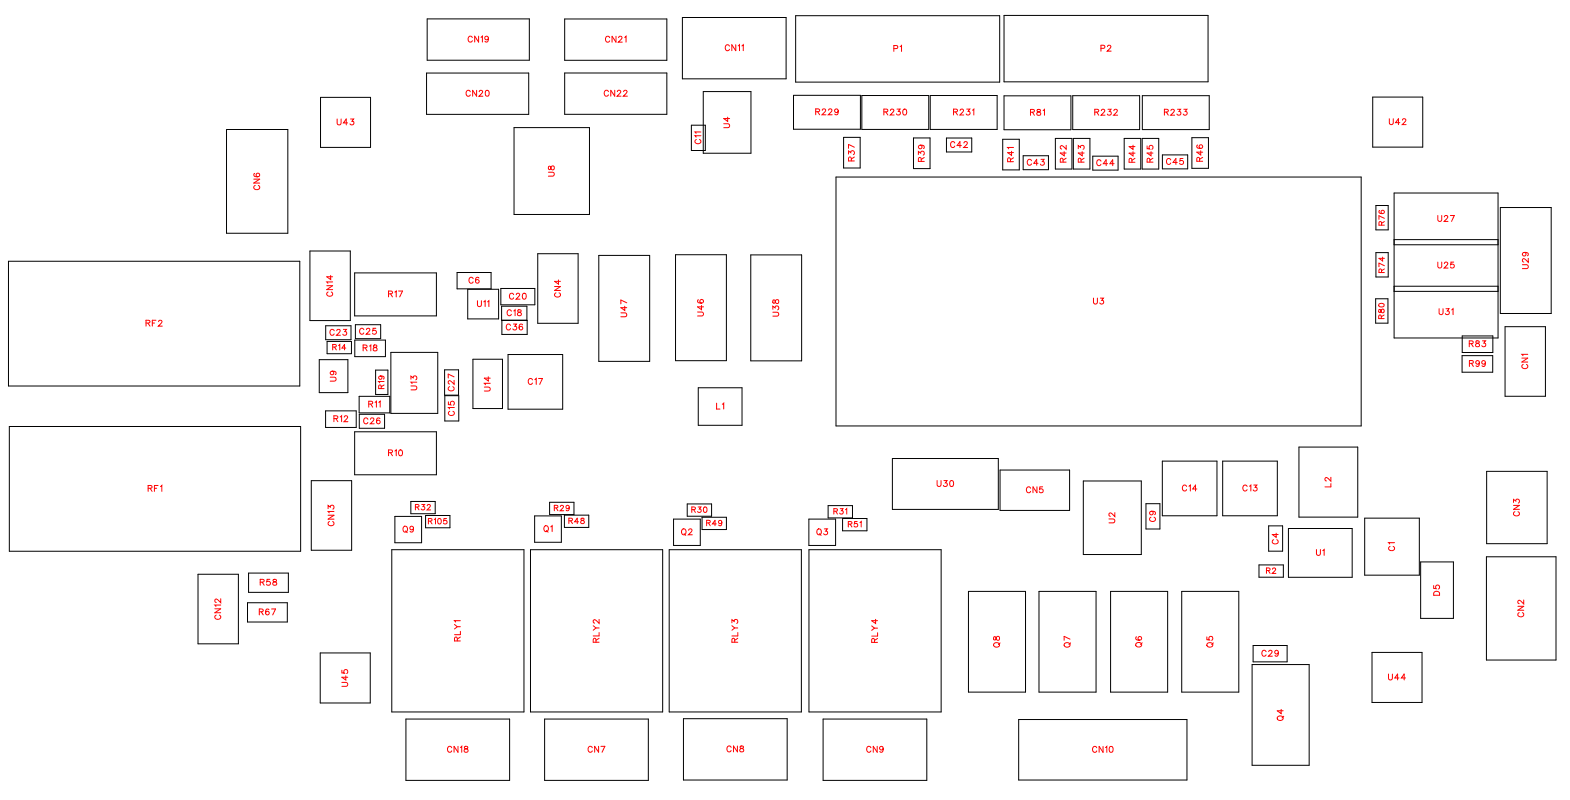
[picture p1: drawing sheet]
<svg xmlns="http://www.w3.org/2000/svg" width="188mm" height="96mm" viewBox="0 0 188 96" stroke-linecap="round" stroke-linejoin="round" font-family="sans-serif">
<defs><g id="words">
<g font-size="1.2" fill="#fff">
<text x="56.1" y="5.3">CN19</text>
<text x="72.6" y="5.4">CN21</text>
<text x="55.8" y="11.8">CN20</text>
<text x="72.4" y="11.8">CN22</text>
<text x="86.9" y="6.4">CN11</text>
<text x="107.1" y="6.5">P1</text>
<text x="132" y="6.4">P2</text>
<text x="40.4" y="15.3">U43</text>
<text x="84.4" y="17.3" transform="rotate(-90 84.4 17.3)">C11</text>
<text x="87.8" y="15.4" transform="rotate(-90 87.8 15.4)">U4</text>
<text x="97.8" y="14.1">R229</text>
<text x="106" y="14.1">R230</text>
<text x="114" y="18">C42</text>
<text x="114.3" y="14.1">R231</text>
<text x="123.5" y="14.1">R81</text>
<text x="131.3" y="14.1">R232</text>
<text x="139.6" y="14.1">R233</text>
<text x="166.6" y="15.2">U42</text>
<text x="31.4" y="22.8" transform="rotate(-90 31.4 22.8)">CN6</text>
<text x="66.8" y="21.2" transform="rotate(-90 66.8 21.2)">U8</text>
<text x="102.8" y="19.4" transform="rotate(-90 102.8 19.4)">R37</text>
<text x="111.2" y="19.4" transform="rotate(-90 111.2 19.4)">R39</text>
<text x="121.9" y="19.5" transform="rotate(-90 121.9 19.5)">R41</text>
<text x="123.2" y="20.1">C43</text>
<text x="128.2" y="19.5" transform="rotate(-90 128.2 19.5)">R42</text>
<text x="130.3" y="19.5" transform="rotate(-90 130.3 19.5)">R43</text>
<text x="131.5" y="20.2">C44</text>
<text x="136.4" y="19.5" transform="rotate(-90 136.4 19.5)">R44</text>
<text x="138.6" y="19.5" transform="rotate(-90 138.6 19.5)">R45</text>
<text x="139.9" y="20">C45</text>
<text x="144.6" y="19.4" transform="rotate(-90 144.6 19.4)">R46</text>
<text x="172.4" y="26.8">U27</text>
<text x="40.2" y="35.6" transform="rotate(-90 40.2 35.6)">CN14</text>
<text x="46.5" y="35.9">R17</text>
<text x="56.2" y="34.3">C6</text>
<text x="67.5" y="35.7" transform="rotate(-90 67.5 35.7)">CN4</text>
<text x="172.4" y="32.4">U25</text>
<text x="183.6" y="32.3" transform="rotate(-90 183.6 32.3)">U29</text>
<text x="17.5" y="39.4">RF2</text>
<text x="39.5" y="40.5">C23</text>
<text x="43.1" y="40.4">C25</text>
<text x="57.2" y="37.1">U11</text>
<text x="60.7" y="39.9">C36</text>
<text x="60.8" y="38.1">C18</text>
<text x="61" y="36.2">C20</text>
<text x="75.5" y="38" transform="rotate(-90 75.5 38)">U47</text>
<text x="84.7" y="37.9" transform="rotate(-90 84.7 37.9)">U46</text>
<text x="93.7" y="38" transform="rotate(-90 93.7 38)">U38</text>
<text x="131.1" y="36.7">U3</text>
<text x="172.6" y="38">U31</text>
<text x="176.2" y="41.9">R83</text>
<text x="40.6" y="45.8" transform="rotate(-90 40.6 45.8)">U9</text>
<text x="43.5" y="42.4">R18</text>
<text x="50.3" y="46.8" transform="rotate(-90 50.3 46.8)">U13</text>
<text x="59.1" y="46.9" transform="rotate(-90 59.1 46.9)">U14</text>
<text x="63.3" y="46.4">C17</text>
<text x="176.2" y="44.2">R99</text>
<text x="183.5" y="44.3" transform="rotate(-90 183.5 44.3)">CN1</text>
<text x="40" y="50.9">R12</text>
<text x="43.6" y="51.1">C26</text>
<text x="44.2" y="49.1">R11</text>
<text x="54.8" y="49.9" transform="rotate(-90 54.8 49.9)">C15 C27</text>
<text x="85.9" y="49.3">L1</text>
<text x="17.7" y="59.2">RF1</text>
<text x="46.5" y="54.9">R10</text>
<text x="112.3" y="58.6">U30</text>
<text x="123.1" y="59.4">CN5</text>
<text x="141.8" y="59.2">C14</text>
<text x="149" y="59.2">C13</text>
<text x="159.9" y="58.4" transform="rotate(-90 159.9 58.4)">L2</text>
<text x="40.4" y="63.1" transform="rotate(-90 40.4 63.1)">CN13</text>
<text x="48.3" y="64.1">Q9</text>
<text x="65.2" y="64">Q1</text>
<text x="81.7" y="64.4">Q2</text>
<text x="97.9" y="64.4">Q3</text>
<text x="134" y="62.8" transform="rotate(-90 134 62.8)">U2</text>
<text x="138.9" y="62.6" transform="rotate(-90 138.9 62.6)">C9</text>
<text x="153.6" y="65.3" transform="rotate(-90 153.6 65.3)">C4</text>
<text x="182.5" y="61.9" transform="rotate(-90 182.5 61.9)">CN3</text>
<text x="31.2" y="70.5">R58</text>
<text x="157.8" y="66.9">U1</text>
<text x="167.6" y="66.1" transform="rotate(-90 167.6 66.1)">C1</text>
<text x="173" y="71.4" transform="rotate(-90 173 71.4)">D5</text>
<text x="26.8" y="74.3" transform="rotate(-90 26.8 74.3)">CN12</text>
<text x="31" y="74">R67</text>
<text x="55.5" y="76.9" transform="rotate(-90 55.5 76.9)">RLY1</text>
<text x="72.2" y="77.1" transform="rotate(-90 72.2 77.1)">RLY2</text>
<text x="88.8" y="77.1" transform="rotate(-90 88.8 77.1)">RLY3</text>
<text x="105.6" y="77.1" transform="rotate(-90 105.6 77.1)">RLY4</text>
<text x="120.2" y="77.7" transform="rotate(-90 120.2 77.7)">Q8</text>
<text x="128.6" y="77.7" transform="rotate(-90 128.6 77.7)">Q7</text>
<text x="137.2" y="77.6" transform="rotate(-90 137.2 77.6)">Q6</text>
<text x="145.8" y="77.7" transform="rotate(-90 145.8 77.7)">Q5</text>
<text x="183.1" y="74" transform="rotate(-90 183.1 74)">CN2</text>
<text x="42" y="82.4" transform="rotate(-90 42 82.4)">U45</text>
<text x="151.3" y="79">C29</text>
<text x="166.5" y="81.8">U44</text>
<text x="154.2" y="86.4" transform="rotate(-90 154.2 86.4)">Q4</text>
<text x="53.6" y="90.5">CN18</text>
<text x="70.5" y="90.5">CN7</text>
<text x="87.1" y="90.4">CN8</text>
<text x="103.9" y="90.5">CN9</text>
<text x="131" y="90.5">CN10</text>
</g>
<g font-size="1.1" fill="#fff">
<text x="166.3" y="27.1" transform="rotate(-90 166.3 27.1)">R76</text>
<text x="166.3" y="32.7" transform="rotate(-90 166.3 32.7)">R74</text>
<text x="166.3" y="38.3" transform="rotate(-90 166.3 38.3)">R80</text>
<text x="39.8" y="42.2">R14</text>
<text x="46.3" y="46.6" transform="rotate(-90 46.3 46.6)">R19</text>
<text x="49.8" y="61.4">R32</text>
<text x="51.3" y="63.1">R105</text>
<text x="66.4" y="61.5">R29</text>
<text x="68.2" y="63.1">R48</text>
<text x="82.9" y="61.7">R30</text>
<text x="84.7" y="63.3">R49</text>
<text x="100" y="61.9">R31</text>
<text x="101.7" y="63.5">R51</text>
<text x="151.8" y="69">R2</text>
</g>
</g></defs>
<g fill="none" stroke="#000" stroke-width=".12">
<path d="M27.2 15.5h7.3v12.5h-7.3zM38.4 11.7h6v6h-6zM51.2 8.8h12.2v4.9h-12.2zM51.2 2.3h12.3v4.9h-12.3zM61.7 15.3h9v10.4h-9zM67.7 2.3h12.3v4.9h-12.3zM67.7 8.8h12.3v4.9h-12.3zM81.8 2.1h12.5v7.4h-12.5zM82.9 15h1.7v3h-1.7zM84.4 11h5.7v7.4h-5.7zM95.2 11.4h8v4.1h-8zM95.4 1.9h24.5v7.9h-24.5z"/>
<path d="M101.2 16.5h2v3.6h-2zM103.4 11.5h8v4h-8zM109.6 16.5h2v3.7h-2zM111.6 11.5h8v4h-8zM113.5 16.5h3.1v1.7h-3.1zM120.3 16.7h2v3.7h-2zM120.4 11.5h8.1v4.1h-8.1zM120.4 1.8h24.5v8h-24.5zM122.7 18.7h3.1v1.6h-3.1zM126.6 16.6h2v3.7h-2zM128.7 11.5h8v4h-8zM128.7 16.6h2v3.7h-2z"/>
<path d="M131.1 18.7h3v1.7h-3zM134.8 16.6h2v3.7h-2zM137 16.6h2v3.7h-2zM137 11.5h8v4h-8zM139.4 18.6h3.1v1.6h-3.1zM143 16.5h1.9v3.7h-1.9zM164.7 11.6h5.9v6h-5.9zM1 31.3h35v15h-35zM37.2 30.1h4.8v8.3h-4.8zM39.1 39.1h3v1.6h-3zM42.5 32.7h9.8v5.2h-9.8zM42.6 38.9h3.1v1.7h-3.1z"/>
<path d="M54.8 32.7h4.1v1.9h-4.1zM56.1 34.7h3.7v3.5h-3.7zM60.1 34.6h4.1v1.9h-4.1zM60.2 36.7h3v1.7h-3zM60.2 38.4h3v1.7h-3zM64.5 30.4h4.8v8.4h-4.8zM71.8 30.6h6.1v12.7h-6.1zM81 30.5h6.1v12.7h-6.1zM90.1 30.6h6.1v12.7h-6.1zM100.3 21.2h63v29.9h-63zM165 35.8h1.5v2.9h-1.5zM165 24.6h1.5v3h-1.5z"/>
<path d="M165 30.3h1.5v2.9h-1.5zM167.2 23.1h12.5v17.4h-12.5zM167.2 34.9h12.5M167.2 28.7h12.5M167.2 29.3h12.5M167.2 34.3h12.5M180 24.9h6.1v12.7h-6.1zM180.5 39.2h4.9v8.3h-4.9zM1.1 51.1h35v15h-35zM37.3 57.6h4.9v8.4h-4.9zM38.3 43.1h3.4v4h-3.4zM39.1 49.3h3.6v2h-3.6z"/>
<path d="M39.2 40.9h3v1.5h-3zM42.5 51.8h9.8v5.1h-9.8zM42.6 40.8h3.6v2h-3.6zM43.1 47.5h3.7v2h-3.7zM43.1 49.7h3v1.6h-3zM45.1 44.4h1.4v2.9h-1.4zM46.9 42.3h5.6v7.3h-5.6zM53.3 44.3h1.7v3.1h-1.7zM53.4 47.4h1.6v3.1h-1.6zM56.7 43.1h3.6v5.9h-3.6zM60.9 42.5h6.6v6.6h-6.6zM83.8 46.5h5.2v4.5h-5.2z"/>
<path d="M107 55h12.7v6.1h-12.7zM119.9 56.4h8.4v4.8h-8.4zM129.9 57.7h7v8.8h-7zM139.4 55.3h6.6v6.5h-6.6zM146.7 55.3h6.5v6.5h-6.5zM155.8 53.6h7.1v8.4h-7.1zM175.4 42.6h3.6v2h-3.6zM175.4 40.3h3.7v2h-3.7zM178.3 56.5h7.3v8.7h-7.3zM23.8 68.9h4.8v8.3h-4.8zM29.7 72.3h4.8v2.3h-4.8zM29.8 68.7h4.8v2.3h-4.8z"/>
<path d="M38.4 78.3h6v6h-6zM47 65.9h15.8v19.5h-15.8zM47.4 61.9h3.2v3.2h-3.2zM49.3 60.1h2.9v1.5h-2.9zM51 61.8h3v1.5h-3zM63.6 65.9h15.9v19.5h-15.9zM64.1 61.9h3.2v3.1h-3.2zM65.9 60.2h2.9v1.5h-2.9zM67.7 61.8h2.9v1.4h-2.9zM80.3 65.9h15.8v19.5h-15.8zM80.8 62.2h3.2v3.2h-3.2zM82.4 60.4h3v1.5h-3z"/>
<path d="M84.2 62h2.9v1.5h-2.9zM97 62.2h3.2v3.2h-3.2zM97 65.9h15.9v19.5h-15.9zM99.3 60.6h3v1.5h-3zM101.1 62.2h2.9v1.4h-2.9zM116.2 70.9h6.8v12.1h-6.8zM124.6 70.9h6.9v12.1h-6.9zM133.2 70.9h6.9v12.1h-6.9zM137.5 60.4h1.6v3h-1.6zM141.7 70.9h6.9v12.1h-6.9zM150.2 79.7h6.8v12.1h-6.8zM150.3 77.4h4.1v2h-4.1z"/>
<path d="M151 67.7h2.9v1.5h-2.9zM152.2 63.1h1.6v3h-1.6zM154.5 63.4h7.7v5.8h-7.7zM163.7 62.1h6.5v6.9h-6.5zM164.6 78.2h6v6h-6zM170.4 67.4h3.9v6.7h-3.9zM178.3 66.8h8.3v12.3h-8.3zM48.7 86.2h12.4v7.4h-12.4zM65.3 86.2h12.5v7.4h-12.5zM82 86.2h12.4v7.3h-12.4zM98.7 86.2h12.5v7.4h-12.5zM122.2 86.3h20.2v7.2h-20.2z"/>
</g>
<g fill="none" stroke="#f00" stroke-width=".12">
<path d="M40.4 14.3v.5l.2 .2 .3-.1v-.6M41.7 14.7h-.5l.3-.4v.7M42 14.3h.4l-.2 .2a.24 .24 0 0 1 .2 .4 .24 .24 0 0 1-.4-.1M56.4 11a.26 .26 0 0 0-.3-.2 .26 .26 0 0 0-.2 .3v.2a.26 .26 0 0 0 .2 .2 .26 .26 0 0 0 .3-.1M56.7 4.5a.26 .26 0 0 0-.3-.2 .26 .26 0 0 0-.3 .3v.2a.26 .26 0 0 0 .3 .2 .26 .26 0 0 0 .3-.1M57.2 10.8v.7l-.5-.7v.7M57.4 4.3v.7l-.5-.7v.7M57.5 11l.1-.2h.2l.1 .2-.1 .2-.4 .3h.5M57.7 4.5l.2-.2v.7M58.3 10.9l.1-.1a.37 .37 0 0 1 .3 .4 .37 .37 0 0 1-.3 .3 .45 .45 0 0 1-.1-.6zM58.6 4.6a.22 .22 0 0 1-.3 .2 .22 .22 0 0 1-.1-.4 .22 .22 0 0 1 .3 0l.1 .2a.34 .34 0 0 1-.3 .4l-.1-.1M65.8 20v.3h.1l.3-.4a.24 .24 0 0 1 .3 .2 .24 .24 0 0 1-.3 .3l-.1-.1-.1-.3z"/>
<path d="M73 11a.26 .26 0 0 0-.3-.2 .26 .26 0 0 0-.2 .3v.2a.26 .26 0 0 0 .2 .2 .26 .26 0 0 0 .3-.1M73.1 4.5a.26 .26 0 0 0-.3-.2 .26 .26 0 0 0-.2 .3v.2a.26 .26 0 0 0 .2 .3 .26 .26 0 0 0 .3-.2M73.7 10.8v.7l-.4-.7v.7M73.9 4.3v.8l-.5-.8v.8M74 11l.2-.2h.1l.2 .2-.1 .2-.4 .3h.5M74.2 4.5l.1-.2h.2l.1 .2-.1 .2-.3 .4h.4M74.8 11l.1-.2h.2l.1 .2-.1 .2-.3 .3h.4M74.9 4.5l.2-.2v.8M83.5 16.7a.26 .26 0 0 0-.1 .3 .26 .26 0 0 0 .2 .2h.2a.26 .26 0 0 0 .3-.2 .26 .26 0 0 0-.2-.3M84.1 16.3h-.7l.1 .1M84.1 15.8h-.7l.1 .2M86.8 14.8h.5l.2 .2-.1 .3h-.6"/>
<path d="M87.3 14v.6l-.5-.4h.7M87.5 5.5a.26 .26 0 0 0-.3-.1 .26 .26 0 0 0-.2 .2v.2a.26 .26 0 0 0 .2 .3 .26 .26 0 0 0 .3-.2M88.3 5.4v.7l-.5-.7v.7M88.5 5.5l.2-.1v.7M89 5.5l.1-.1v.7M97.8 13.4h.4l.1-.2-.2-.1h-.3v.7M98.1 13.4l.2 .4M98.6 13.2l.2-.1h.1l.1 .1-.1 .2-.3 .4h.5M99.4 13.2l.1-.1h.2l.1 .1-.1 .2-.4 .4h.5M100.5 13.3a.22 .22 0 0 1-.3 .2 .22 .22 0 0 1 0-.4 .22 .22 0 0 1 .3 .1v.1a.34 .34 0 0 1-.2 .5l-.2-.1M101.8 18.5v-.4l.2 .2a.24 .24 0 0 1 .4-.2 .24 .24 0 0 1-.1 .4M102.1 19.3v-.4l-.2-.1-.1 .2v.3h.7"/>
<path d="M102.5 18.8l-.4 .3M102.5 17.7l-.7-.4v.5M106 13.4h.4l.1-.2-.2-.1h-.3v.7M106.3 13.4l.2 .4M106.8 13.2l.1-.1h.2l.1 .1-.1 .3-.3 .3h.4M107.2 5.8h.4v-.3h-.4v.7M107.6 13.1h.4l-.2 .3a.24 .24 0 0 1 .1 .3 .24 .24 0 0 1-.4 0M108 5.6l.1-.1v.7M108.4 13.1h.1a.37 .37 0 0 1 .3 .3 .37 .37 0 0 1-.3 .4 .45 .45 0 0 1-.1-.7zM110.2 18.5v-.3l.2 .2a.24 .24 0 0 1 .4-.2 .24 .24 0 0 1-.1 .4M110.4 17.4a.22 .22 0 0 1 .2 .3 .22 .22 0 0 1-.4 .1 .22 .22 0 0 1 .1-.4h.1a.34 .34 0 0 1 .5 .3l-.1 .1M110.5 19.4v-.5h-.2l-.1 .1v.4h.7"/>
<path d="M110.9 18.9l-.4 .2M114.4 13.4h.4v-.2l-.1-.1h-.3v.7M114.5 17.1a.26 .26 0 0 0-.3-.1 .26 .26 0 0 0-.2 .3v.1a.26 .26 0 0 0 .2 .3 .26 .26 0 0 0 .3-.2M114.6 13.4l.2 .4M115.2 13.2l.1-.1h.1l.2 .1-.1 .3-.4 .3h.5M115.3 17.5h-.5l.3-.5v.7M115.6 17.1l.2-.1h.1l.1 .1-.1 .3-.3 .3h.5M116 13.1h.3l-.2 .3a.24 .24 0 0 1 .2 .3 .24 .24 0 0 1-.4 0M116.6 13.2l.2-.1v.7M121.2 19.4v-.4l-.2-.1-.1 .2v.3h.7M121.3 18.1v.5l-.4-.3h.7M121.6 17.7h-.7l.1 .1"/>
<path d="M121.6 18.9l-.4 .3M123.6 13.5l.4-.1 .1-.1-.2-.2h-.3v.7M123.7 19.3a.26 .26 0 0 0-.3-.2 .26 .26 0 0 0-.2 .3v.1a.26 .26 0 0 0 .2 .3 .26 .26 0 0 0 .3-.2M123.8 13.5l.3 .3M124.4 13.2v.2l.3 .1 .1 .1a.24 .24 0 0 1-.2 .2 .24 .24 0 0 1-.2-.2l.4-.3v-.1zM124.5 19.6h-.5l.3-.5v.7M124.9 19.1h.3l-.2 .3a.24 .24 0 0 1 .2 .4 .24 .24 0 0 1-.4-.1M125.1 13.3l.2-.2v.7M127.5 19.4v-.4h-.2l-.1 .1v.3h.7M127.6 18.2v.5l-.4-.4h.7M127.9 17.4v.5l-.4-.3-.2-.1-.1 .1v.1l.1 .2M127.9 19l-.4 .2"/>
<path d="M129.3 17.8v-.3l.3 .2a.24 .24 0 0 1 .4-.2 .24 .24 0 0 1-.1 .4M129.7 19.4l-.1-.4h-.1l-.2 .1v.3h.7M129.8 18.2v.5l-.5-.4h.7M130 19l-.3 .2M131.3 13.4h.4l.1-.2-.2-.1h-.3v.7M131.5 13.4l.3 .4M132.1 5.8h.4v-.3l-.4-.1v.7M132.1 19.3a.26 .26 0 0 0-.3-.1 .26 .26 0 0 0-.3 .2v.2a.26 .26 0 0 0 .3 .3 .26 .26 0 0 0 .3-.2M132.1 13.3l.1-.2h.2l.1 .1-.1 .3-.3 .3h.4M132.8 5.6l.2-.2h.1l.1 .2-.1 .2-.3 .3h.5M132.8 19.6h-.5l.4-.4v.7M132.9 13.1h.4l-.2 .3a.24 .24 0 0 1 .1 .4 .24 .24 0 0 1-.4-.1"/>
<path d="M133.6 13.3l.1-.2h.2l.1 .1-.1 .3-.3 .3h.4M133.6 19.6h-.5l.4-.4v.7M135.8 19.5l-.1-.4-.1-.1-.2 .2v.3h.7M135.9 18.2v.5l-.5-.3h.7M135.9 17.4v.5l-.5-.3h.7M136.1 19l-.3 .2M137.6 17.5v.3l.3 .1a.25 .25 0 0 1 0-.4 .25 .25 0 0 1 .4 0 .25 .25 0 0 1-.1 .4M137.9 19.4v-.4h-.2l-.1 .1v.3h.7M138.1 18.2v.5l-.5-.4h.7M138.3 19l-.4 .2M139.7 13.4h.4v-.2l-.1-.1h-.3v.7M139.9 13.4l.2 .4"/>
<path d="M140.4 19.2a.26 .26 0 0 0-.3-.2 .26 .26 0 0 0-.2 .3v.1a.26 .26 0 0 0 .2 .3 .26 .26 0 0 0 .3-.2M140.4 13.3l.2-.2h.1l.2 .1-.1 .3-.4 .3h.5M141.2 19.5h-.5l.3-.5v.7M141.2 13.1h.4l-.2 .3a.24 .24 0 0 1 .2 .4 .24 .24 0 0 1-.4-.1M141.9 19h-.3l-.1 .3a.25 .25 0 0 1 .4 0 .25 .25 0 0 1 0 .4 .25 .25 0 0 1-.4-.1M142 13.1h.4l-.2 .3a.24 .24 0 0 1 .1 .4 .24 .24 0 0 1-.4-.1M143.6 17.4a.35 .35 0 0 0 .2 .4 .35 .35 0 0 0 .5-.2 .22 .22 0 0 0-.2-.2 .22 .22 0 0 0-.3 .2 .22 .22 0 0 0 .2 .2M143.9 19.3v-.4h-.2l-.2 .1v.3h.8M144 18.1v.5l-.5-.4h.8M144.3 18.9l-.4 .2M166.6 14.2v.5l.2 .2 .3-.1v-.6M167.9 14.7h-.5l.3-.5v.7"/>
<path d="M168.2 14.4l.2-.2h.1l.1 .2-.1 .2-.3 .3h.5M17.5 38.7h.4l.1-.2-.2-.1h-.3v.7M17.7 38.7l.3 .4M18.3 38.7h.2M18.7 38.4h-.4v.7M19 38.6l.2-.2h.1l.1 .1-.1 .3-.3 .3h.5M30.4 21.5h.7l-.7 .5h.7M30.5 20.8a.35 .35 0 0 0 .2 .4 .35 .35 0 0 0 .4-.2 .22 .22 0 0 0-.2-.2 .22 .22 0 0 0-.2 .2 .22 .22 0 0 0 .2 .2M30.6 22.2a.26 .26 0 0 0-.2 .3 .26 .26 0 0 0 .3 .2h.2a.26 .26 0 0 0 .3-.2 .26 .26 0 0 0-.2-.3M39.2 34.3h.7l-.7 .4h.7M39.4 35a.26 .26 0 0 0-.2 .3 .26 .26 0 0 0 .3 .2h.1a.26 .26 0 0 0 .3-.2 .26 .26 0 0 0-.2-.3M39.7 33v.5l-.5-.3h.7"/>
<path d="M39.9 33.8h-.7l.1 .2M40.1 39.7a.26 .26 0 0 0-.3-.2 .26 .26 0 0 0-.2 .3v.1a.26 .26 0 0 0 .2 .3 .26 .26 0 0 0 .3-.2M40.4 39.7l.1-.2h.2l.1 .1-.1 .3-.3 .3h.4M41.2 39.5h.4l-.2 .3a.24 .24 0 0 1 .1 .3 .24 .24 0 0 1-.4 0M43.6 39.5a.26 .26 0 0 0-.3-.1 .26 .26 0 0 0-.2 .2v.2a.26 .26 0 0 0 .2 .3 .26 .26 0 0 0 .3-.2M44 39.5l.1-.1h.1l.2 .1-.1 .2-.4 .4h.5M45.1 39.4h-.4v.3a.25 .25 0 0 1 .4 0 .25 .25 0 0 1-.1 .3 .25 .25 0 0 1-.3-.1M46.6 35.2h.4l.1-.2-.2-.1h-.3v.7M46.8 35.2l.3 .4M47.4 35l.1-.1v.7M47.8 34.9h.5l-.4 .7M56.8 33.4a.26 .26 0 0 0-.3-.2 .26 .26 0 0 0-.3 .3v.2a.26 .26 0 0 0 .3 .3 .26 .26 0 0 0 .3-.2"/>
<path d="M57.3 36.1v.5l.2 .2 .2-.1v-.6M57.4 33.3a.35 .35 0 0 0-.4 .2 .35 .35 0 0 0 .2 .5 .22 .22 0 0 0 .3-.2 .22 .22 0 0 0-.2-.3 .22 .22 0 0 0-.3 .2M58 36.2l.2-.1v.7M58.5 36.2l.1-.1v.7M61.2 39a.26 .26 0 0 0-.3-.1 .26 .26 0 0 0-.2 .2v.2a.26 .26 0 0 0 .2 .3 .26 .26 0 0 0 .3-.2M61.3 37.3a.26 .26 0 0 0-.3-.2 .26 .26 0 0 0-.2 .3v.2a.26 .26 0 0 0 .2 .3 .26 .26 0 0 0 .3-.2M61.6 38.9h.4l-.3 .2a.24 .24 0 0 1 .2 .4 .24 .24 0 0 1-.4-.1M61.6 35.3a.26 .26 0 0 0-.3-.1 .26 .26 0 0 0-.2 .2v.2a.26 .26 0 0 0 .2 .3 .26 .26 0 0 0 .3-.2M61.6 37.3l.2-.2v.8M61.9 35.3l.2-.1h.1l.1 .1-.1 .2-.3 .4h.5M62.1 37.2v.2l.3 .1 .1 .1a.24 .24 0 0 1-.2 .3 .24 .24 0 0 1-.2-.3l.4-.3v-.1zM62.7 39l-.1-.1a.35 .35 0 0 0-.4 .2 .35 .35 0 0 0 .3 .5 .22 .22 0 0 0 .2-.2 .22 .22 0 0 0-.2-.3 .22 .22 0 0 0-.2 .2"/>
<path d="M62.7 35.2h.2a.37 .37 0 0 1 .2 .3 .37 .37 0 0 1-.2 .4 .45 .45 0 0 1-.2-.7zM65.8 20.6h.5l.2 .3-.1 .2h-.6M66.5 34.4h.7l-.7 .4h.7M66.7 35.1a.26 .26 0 0 0-.2 .3 .26 .26 0 0 0 .3 .2h.2a.26 .26 0 0 0 .2-.2 .26 .26 0 0 0-.1-.3M67 33.6v.5l-.5-.4h.7M74.5 37.5h.5l.2 .2-.1 .2-.6 .1M74.9 36.7v.5l-.4-.3h.7M75.2 36.3l-.7-.3v.4M83.7 37.4h.5l.2 .2-.1 .3h-.6M83.8 35.9l-.1 .1a.35 .35 0 0 0 .3 .4 .35 .35 0 0 0 .4-.3 .22 .22 0 0 0-.2-.2 .22 .22 0 0 0-.3 .2 .22 .22 0 0 0 .2 .2M84.1 36.6v.5l-.4-.3h.7M92.7 37.4h.5l.2 .2-.1 .3h-.6"/>
<path d="M92.7 37.1v-.4l.3 .2a.24 .24 0 0 1 .3-.2 .25 .25 0 0 1 0 .5M92.7 36v.3l.2 .1 .3-.5a.24 .24 0 0 1 .2 .3 .24 .24 0 0 1-.2 .2l-.2-.1-.1-.3zM131.2 35.7v.6l.2 .2 .2-.1v-.7M132 35.7h.4l-.3 .3a.24 .24 0 0 1 .2 .4 .24 .24 0 0 1-.4-.1M165.4 37.1v.3l.1 .1 .3-.4a.22 .22 0 0 1 .2 .2 .22 .22 0 0 1-.2 .2l-.2-.4zM165.4 36.5a.32 .32 0 0 1 .4-.2 .32 .32 0 0 1 .2 .4 .32 .32 0 0 1-.4 .1 .32 .32 0 0 1-.2-.3zM165.5 25.2l-.1 .1a.32 .32 0 0 0 .3 .4 .32 .32 0 0 0 .3-.3 .2 .2 0 0 0-.1-.2 .2 .2 0 0 0-.3 .2 .2 .2 0 0 0 .2 .2M165.7 38.2l-.1-.4h-.2v.4h.6M165.7 27v-.4h-.2l-.1 .4h.6M165.7 32.7v-.4h-.2l-.1 .4h.7M165.8 30.8v.5l-.4-.3h.7M166 37.8l-.3 .2"/>
<path d="M166 26.2l-.6-.3v.4M166 26.6l-.3 .2M166.1 32.2l-.4 .3M166.1 31.9l-.7-.4v.5M172.5 31.4v.5l.2 .2 .2-.1v-.6M172.5 25.8v.5l.2 .2 .2-.1v-.6M172.6 37v.5l.2 .2 .2-.1 .1-.6M173.2 31.6l.2-.2h.1l.2 .2-.1 .2-.4 .3h.5M173.2 26l.2-.2h.1l.2 .2-.1 .2-.4 .3h.5M173.4 37h.4l-.2 .3a.24 .24 0 0 1 .2 .4 .24 .24 0 0 1-.4-.1M174 25.8h.4l-.3 .7M174.1 37.2l.2-.2v.7"/>
<path d="M174.4 31.4h-.4v.3a.25 .25 0 0 1 .4 0 .25 .25 0 0 1-.1 .4 .25 .25 0 0 1-.3-.1M182.6 31.7h.5l.2 .2-.1 .3h-.6M182.8 30.3a.22 .22 0 0 1 .2 .3 .22 .22 0 0 1-.3 .1 .22 .22 0 0 1 0-.4h.1a.34 .34 0 0 1 .5 .2l-.1 .2M183.3 31v.5l-.3-.4-.3-.1-.1 .1v.2l.2 .1M17.8 58.5h.4v-.2l-.1-.1h-.3v.7M18 58.5l.2 .4M18.5 58.5h.3M19 58.2h-.5v.7M19.2 58.3l.2-.1v.7M39.6 45.2h.5l.2 .2-.1 .3h-.6M39.8 44.5a.22 .22 0 0 1 .2 .3 .22 .22 0 0 1-.3 .1 .22 .22 0 0 1 0-.4h.1a.34 .34 0 0 1 .5 .3l-.1 .1M39.9 41.6h.4v-.2l-.4-.1v.7"/>
<path d="M40.1 50.2h.4v-.2l-.1-.1h-.3v.7M40.1 41.6l.2 .4M40.3 50.2l.2 .4M40.6 41.4l.2-.1v.7M40.8 50l.2-.1v.7M41.3 50l.1-.1h.2l.1 .1-.1 .2-.3 .4h.4M41.5 41.7h-.5l.3-.4v.7M43.6 41.7h.4v-.2l-.1-.1h-.3v.7M43.8 41.7l.2 .4M44.1 50.3a.26 .26 0 0 0-.3-.2 .26 .26 0 0 0-.2 .3v.1a.26 .26 0 0 0 .2 .3 .26 .26 0 0 0 .3-.2M44.2 48.4h.4l.1-.2-.2-.1h-.3v.7M44.3 41.5l.2-.1v.7"/>
<path d="M44.4 50.3l.2-.2h.1l.1 .1-.1 .3-.3 .3h.5M44.5 48.4l.2 .4M44.8 41.4v.2l.3 .1 .1 .1a.24 .24 0 0 1-.2 .3 .24 .24 0 0 1-.2-.3l.4-.3v-.1zM45 48.2l.2-.1v.7M45.4 48.2l.2-.1v.7M45.6 50.2l-.1-.1a.35 .35 0 0 0-.4 .3 .35 .35 0 0 0 .3 .4 .22 .22 0 0 0 .2-.2 .22 .22 0 0 0-.2-.2 .22 .22 0 0 0-.2 .2M45.6 45.1a.2 .2 0 0 1 .2 .3 .2 .2 0 0 1-.3 0 .2 .2 0 0 1 0-.3h.1a.31 .31 0 0 1 .5 .2l-.1 .2M45.7 46.6v-.4h-.2l-.1 .4h.7M46.1 45.7h-.7l.1 .2M46.1 46.2l-.4 .2M46.6 54.3l.4-.1 .1-.1-.2-.2h-.3v.8M46.8 54.3l.3 .4"/>
<path d="M47.4 54.1l.1-.2v.8M47.9 54l.1-.1a.37 .37 0 0 1 .3 .4 .37 .37 0 0 1-.3 .4 .45 .45 0 0 1-.1-.7zM49.3 46.3h.5l.2 .2-.1 .2h-.6M49.3 45.5v-.4l.3 .2a.24 .24 0 0 1 .3-.2 .24 .24 0 0 1 0 .4M50 45.8h-.7l.1 .2M53.8 48.2v.3h.3a.25 .25 0 0 1 0-.3 .25 .25 0 0 1 .4 0 .25 .25 0 0 1-.1 .4M53.9 46.4a.26 .26 0 0 0-.1 .3 .26 .26 0 0 0 .2 .2h.2a.26 .26 0 0 0 .3-.2 .26 .26 0 0 0-.2-.3M54 49.3a.26 .26 0 0 0-.2 .3 .26 .26 0 0 0 .3 .2h.1a.26 .26 0 0 0 .3-.2 .26 .26 0 0 0-.2-.3M54.5 45.6v.5l-.4-.4-.2-.1-.1 .2v.1l.1 .1M54.5 45.2l-.7-.3v.4M54.5 48.9h-.7l.1 .1M58.1 46.4h.5l.2 .2-.1 .3h-.6"/>
<path d="M58.6 45.2v.5l-.5-.4h.7M58.8 46h-.7l.1 .1M63.9 45.5a.26 .26 0 0 0-.3-.1 .26 .26 0 0 0-.2 .3v.1a.26 .26 0 0 0 .2 .3 .26 .26 0 0 0 .3-.2M64.1 45.5l.2-.1v.7M64.6 45.4h.5l-.4 .7M86 48.3v.7h.4M86.6 48.5l.2-.2v.7M112.4 57.6v.5l.2 .2 .2-.1 .1-.6M113.2 57.6h.4l-.2 .3a.24 .24 0 0 1 .2 .4 .24 .24 0 0 1-.4-.1M114 57.7l.1-.1a.37 .37 0 0 1 .3 .4 .37 .37 0 0 1-.3 .3 .45 .45 0 0 1-.1-.6zM123.6 58.5a.26 .26 0 0 0-.3-.1 .26 .26 0 0 0-.2 .2v.2a.26 .26 0 0 0 .2 .3 .26 .26 0 0 0 .3-.2M124.4 58.4v.7l-.5-.7v.7"/>
<path d="M125.1 58.4h-.4v.3a.25 .25 0 0 1 .4 0 .25 .25 0 0 1-.1 .3 .25 .25 0 0 1-.3-.1M142.3 58.3a.26 .26 0 0 0-.3-.1 .26 .26 0 0 0-.2 .2v.2a.26 .26 0 0 0 .2 .3 .26 .26 0 0 0 .3-.2M142.6 58.3l.2-.1v.7M143.6 58.6h-.5l.3-.4v.7M149.6 58.3a.26 .26 0 0 0-.3-.1 .26 .26 0 0 0-.2 .2v.2a.26 .26 0 0 0 .2 .3 .26 .26 0 0 0 .3-.2M149.9 58.3l.1-.1v.7M150.4 58.2h.4l-.3 .2a.24 .24 0 0 1 .2 .4 .24 .24 0 0 1-.4-.1M159.6 57.2v.5l-.3-.3-.2-.1-.2 .1v.1l.2 .2M159.6 58v.4h-.7M176.2 41.2h.4l.1-.2-.2-.1h-.3v.7M176.2 43.6l.5-.1v-.1l-.1-.2h-.4v.7M176.5 41.2l.2 .4"/>
<path d="M176.5 43.6l.2 .3M177.1 40.9v.2l.3 .1 .1 .1a.24 .24 0 0 1-.3 .3 .24 .24 0 0 1-.2-.3l.4-.3v-.1zM177.4 43.5a.22 .22 0 0 1-.3 .2 .22 .22 0 0 1 0-.4 .22 .22 0 0 1 .3 0v.2a.34 .34 0 0 1-.2 .4l-.2-.1M177.8 40.9h.4l-.2 .2a.24 .24 0 0 1 .2 .4 .25 .25 0 0 1-.5-.1M178.2 43.5a.22 .22 0 0 1-.3 .2 .22 .22 0 0 1-.1-.4 .22 .22 0 0 1 .3 0l.1 .2a.34 .34 0 0 1-.3 .4l-.1-.1M182.5 42.9h.7l-.7 .5h.7M182.7 43.7a.26 .26 0 0 0-.2 .3 .26 .26 0 0 0 .3 .2h.2a.26 .26 0 0 0 .2-.2 .26 .26 0 0 0-.1-.3M183.2 42.5h-.7l.2 .2M25.8 73h.7l-.7 .5h.7M25.9 73.8a.26 .26 0 0 0-.1 .2 .26 .26 0 0 0 .2 .3h.2a.26 .26 0 0 0 .3-.3 .26 .26 0 0 0-.2-.2M26.5 72.5h-.7l.1 .2M26.5 71.8v.5l-.4-.4-.2-.1-.1 .2v.1l.1 .1"/>
<path d="M31.1 73.4l.4-.1 .1-.1-.2-.2h-.3v.7M31.2 69.8h.4l.1-.2-.2-.1h-.3v.7M31.3 73.4l.3 .3M31.4 69.8l.3 .4M32.3 73.1h-.1a.35 .35 0 0 0-.4 .2 .35 .35 0 0 0 .3 .4 .22 .22 0 0 0 .2-.2 .22 .22 0 0 0-.2-.2 .22 .22 0 0 0-.2 .2M32.4 69.5h-.4v.3a.25 .25 0 0 1 .4 0 .25 .25 0 0 1-.1 .3 .25 .25 0 0 1-.3-.1M32.6 73h.4l-.3 .7M32.8 69.5v.2l.3 .1 .1 .1a.24 .24 0 0 1-.2 .3 .24 .24 0 0 1-.3-.3l.5-.3-.1-.1zM39.4 61v-.4l.2 .2a.24 .24 0 0 1 .4-.2 .24 .24 0 0 1-.1 .4M39.4 61.8h.7l-.7 .4h.7M39.5 62.5a.26 .26 0 0 0-.1 .3 .26 .26 0 0 0 .2 .2h.2a.26 .26 0 0 0 .3-.2 .26 .26 0 0 0-.2-.3M40.1 61.3h-.7l.1 .2"/>
<path d="M48.4 63.2l.1-.1a.33 .33 0 0 1 .4 .3 .33 .33 0 0 1-.4 .4l-.2-.3zM48.6 63.7l.2 .2M49.6 63.3a.22 .22 0 0 1-.3 .2 .22 .22 0 0 1-.1-.3 .22 .22 0 0 1 .4 0v.1a.34 .34 0 0 1-.3 .5l-.1-.1M49.8 60.8h.4v-.3h-.4v.6M50 60.8l.3 .3M50.6 60.5h.3l-.2 .2a.22 .22 0 0 1 .2 .4 .22 .22 0 0 1-.4-.1M51.2 60.6l.2-.1 .2 .1-.4 .5h.5M51.4 62.5h.4v-.3h-.4v.6M51.6 62.5l.2 .3M52.1 62.3l.1-.1v.6M52.6 62.2a.32 .32 0 0 1 .4 .2 .32 .32 0 0 1-.3 .4l-.2-.1v-.2zM53.6 62.2h-.3l-.1 .3a.23 .23 0 0 1 .4-.1 .23 .23 0 0 1-.1 .4 .23 .23 0 0 1-.3-.1"/>
<path d="M54.5 74.9l.4 .2M54.9 76.9l-.1-.5h-.2l-.1 .1v.4h.7M55.2 75.1h-.3l-.4 .3M55.2 74.4h-.7l.1 .2M55.2 76.4l-.3 .2M55.2 75.7v.4h-.7M65.3 63.1h.1a.33 .33 0 0 1 .4 .3 .33 .33 0 0 1-.4 .3l-.2-.2zM65.5 63.6l.2 .2M66.1 63.2l.1-.2v.7M66.5 60.9h.4v-.3h-.4v.6M66.7 60.9l.2 .3M67.2 60.7l.1-.1 .3 .1-.4 .5h.4"/>
<path d="M68.2 62.4h.4v-.2l-.4-.1v.7M68.3 60.8a.2 .2 0 0 1-.3 .2 .2 .2 0 0 1-.1-.3 .2 .2 0 0 1 .3 0l.1 .1a.31 .31 0 0 1-.3 .4l-.1-.1M68.4 62.4l.3 .4M69.4 62.6h-.5l.3-.5v.7M69.7 62.2v.1l.3 .1 .1 .2a.22 .22 0 0 1-.2 .2 .22 .22 0 0 1-.2-.2l.4-.3-.1-.1zM71.2 75l.3 .3M71.5 77v-.4l-.2-.1-.1 .2v.3h.7M71.9 75.3h-.4l-.3 .3M71.9 74.3v.4l-.4-.3-.2-.1-.1 .1v.2l.1 .1M71.9 76.5l-.4 .3M71.9 75.8v.5h-.7M81.8 63.5l.1-.1a.33 .33 0 0 1 .4 .4 .33 .33 0 0 1-.4 .3l-.2-.2z"/>
<path d="M82 64l.3 .2M82.6 63.6l.1-.2h.2l.1 .1-.1 .3-.3 .3h.4M83 61.1h.4v-.3h-.4v.6M83.2 61.1l.2 .3M83.7 60.8h.4l-.2 .2a.22 .22 0 0 1 .2 .4 .22 .22 0 0 1-.4-.1M84.5 60.8a.32 .32 0 0 1 .3 .3 .32 .32 0 0 1-.2 .3l-.2-.1v-.2zM84.8 62.7h.3l.1-.3h-.4v.6M85 62.7l.2 .3M85.9 62.8h-.4l.3-.4v.6M86.6 62.6a.2 .2 0 0 1-.3 .2 .2 .2 0 0 1-.1-.3 .2 .2 0 0 1 .4 0v.1a.31 .31 0 0 1-.3 .4l-.1-.1M87.8 74.7v-.4l.3 .2a.24 .24 0 0 1 .3-.2 .24 .24 0 0 1 0 .4M87.8 75l.3 .3"/>
<path d="M88.1 77v-.4l-.2-.1-.1 .2v.3h.7M88.5 75.3h-.4l-.3 .3M88.5 75.8v.5h-.7M88.5 76.5l-.4 .3M98 63.5l.1-.1a.33 .33 0 0 1 .4 .4 .33 .33 0 0 1-.4 .3l-.1-.2zM98.3 64l.2 .2M98.9 63.4h.3l-.2 .3a.24 .24 0 0 1 .2 .4 .24 .24 0 0 1-.4-.1M100 61.3h.4v-.3h-.4v.6M100.2 61.3l.3 .3M100.8 61h.3l-.2 .2a.22 .22 0 0 1 .2 .4 .22 .22 0 0 1-.4-.1M101.4 61.1l.2-.1v.6M101.8 62.8h.3l.1-.2-.4-.1v.7"/>
<path d="M102 62.8l.2 .4M102.8 62.5h-.3v.3a.23 .23 0 0 1 .3 0 .23 .23 0 0 1 0 .4 .23 .23 0 0 1-.4-.1M103.1 62.7l.2-.2v.7M104.6 75l.3 .3M104.9 77v-.4l-.2-.1-.1 .2v.3h.7M105 74.3v.5l-.4-.4h.7M105.3 75.3h-.4l-.3 .3M105.3 75.9v.4h-.7M105.3 76.5l-.4 .3M119.2 76.4v.3h.1l.4-.4a.24 .24 0 0 1 .2 .2 .24 .24 0 0 1-.2 .3l-.2-.1-.1-.3zM119.3 77.1a.35 .35 0 0 1 .4 0 .35 .35 0 0 1 .2 .4 .33 .33 0 0 1-.5 .1 .33 .33 0 0 1-.1-.5zM120 77.1l-.2 .2"/>
<path d="M127.7 77.1a.35 .35 0 0 1 .5 0 .35 .35 0 0 1 .1 .4 .33 .33 0 0 1-.5 .1 .33 .33 0 0 1-.1-.5zM128.3 76.6l-.7-.3v.5M128.4 77.1l-.2 .2M133 62.2h.5l.2 .2-.1 .3h-.6M133.7 61.5v.4l-.3-.3-.3-.1-.1 .1v.2l.2 .1M136.3 77.1a.35 .35 0 0 1 .4 0 .35 .35 0 0 1 .2 .3 .33 .33 0 0 1-.5 .2 .33 .33 0 0 1-.1-.5zM136.3 76.4a.35 .35 0 0 0 .2 .4 .35 .35 0 0 0 .4-.2 .22 .22 0 0 0-.2-.3 .22 .22 0 0 0-.2 .2 .22 .22 0 0 0 .2 .3M137 77.1l-.2 .2M138.1 62a.26 .26 0 0 0-.2 .3 .26 .26 0 0 0 .3 .2h.1a.26 .26 0 0 0 .3-.2 .26 .26 0 0 0-.2-.3M138.1 61.3a.22 .22 0 0 1 .2 .3 .22 .22 0 0 1-.3 .1 .22 .22 0 0 1 0-.4h.1a.34 .34 0 0 1 .5 .3l-.1 .1M144.8 76.4v.3h.3a.25 .25 0 0 1 0-.3 .25 .25 0 0 1 .3 0 .25 .25 0 0 1-.1 .4M144.9 77.1a.35 .35 0 0 1 .4 0 .35 .35 0 0 1 .1 .4 .33 .33 0 0 1-.4 .1 .33 .33 0 0 1-.1-.5z"/>
<path d="M145.5 77.1l-.2 .2M151.9 78.1a.26 .26 0 0 0-.3-.1 .26 .26 0 0 0-.2 .2v.2a.26 .26 0 0 0 .2 .3 .26 .26 0 0 0 .3-.2M151.9 68.4h.4v-.2l-.4-.1v.7M152.1 68.4l.2 .4M152.2 78.1l.1-.1h.1l.2 .1-.1 .2-.4 .4h.5M152.6 68.3l.2-.2 .2 .1-.4 .6h.4M152.8 64.7a.26 .26 0 0 0-.2 .3 .26 .26 0 0 0 .3 .2h.1a.26 .26 0 0 0 .3-.2 .26 .26 0 0 0-.2-.3M153.1 63.9v.5l-.5-.3h.7M153.3 78.2a.22 .22 0 0 1-.3 .2 .22 .22 0 0 1-.1-.3 .22 .22 0 0 1 .4 0v.1a.34 .34 0 0 1-.2 .5l-.2-.1M157.9 65.9v.5l.2 .2 .2-.1 .1-.6M158.7 66l.1-.1v.7M166.7 65.5a.26 .26 0 0 0-.1 .3 .26 .26 0 0 0 .2 .2h.2a.26 .26 0 0 0 .3-.2 .26 .26 0 0 0-.2-.3"/>
<path d="M167.3 65.1h-.7l.1 .1M172 70.2v.4h.3a.25 .25 0 0 1 0-.4 .25 .25 0 0 1 .3 .1 .25 .25 0 0 1-.1 .3M172.1 71l.1-.1 .4 .1 .1 .4h-.7zM181.5 60.2v-.3l.3 .2a.24 .24 0 0 1 .4-.2 .24 .24 0 0 1-.1 .4M181.5 60.6h.7l-.7 .5h.7M181.7 61.4a.26 .26 0 0 0-.2 .2 .26 .26 0 0 0 .3 .3h.2a.26 .26 0 0 0 .2-.3 .26 .26 0 0 0-.1-.2M182.1 72.7h.7l-.7 .5h.7M182.2 73.5a.26 .26 0 0 0-.1 .2 .26 .26 0 0 0 .2 .3h.2a.26 .26 0 0 0 .3-.3 .26 .26 0 0 0-.2-.2M182.8 71.9v.5l-.4-.3-.2-.1-.1 .1v.1l.1 .2M41 81.8h.5l.2 .2-.1 .3h-.6M41 80.3v.4h.3a.25 .25 0 0 1 0-.4 .25 .25 0 0 1 .4 .1 .25 .25 0 0 1-.1 .4M41.5 81v.5l-.5-.3h.7"/>
<path d="M54.2 89.7a.26 .26 0 0 0-.3-.2 .26 .26 0 0 0-.2 .3v.1a.26 .26 0 0 0 .2 .3 .26 .26 0 0 0 .3-.2M54.9 89.5v.7l-.4-.7v.7M55.2 89.6l.2-.1v.7M55.7 89.5v.2l.3 .1 .1 .2a.24 .24 0 0 1-.2 .2 .24 .24 0 0 1-.2-.2l.4-.3v-.2zM71 89.7a.26 .26 0 0 0-.3-.2 .26 .26 0 0 0-.2 .3v.1a.26 .26 0 0 0 .2 .3 .26 .26 0 0 0 .3-.2M71.8 89.5v.7l-.5-.7v.7M72.1 89.5h.5l-.4 .7M87.7 89.6a.26 .26 0 0 0-.3-.2 .26 .26 0 0 0-.2 .3v.2a.26 .26 0 0 0 .2 .3 .26 .26 0 0 0 .3-.2M88.4 89.4v.8l-.4-.8v.8M88.8 89.5v.2l.3 .1 .1 .1a.24 .24 0 0 1-.2 .3 .24 .24 0 0 1-.3-.3l.5-.3-.1-.1zM104.5 89.7a.26 .26 0 0 0-.3-.2 .26 .26 0 0 0-.2 .3v.1a.26 .26 0 0 0 .2 .3 .26 .26 0 0 0 .3-.2M105.2 89.5v.7l-.5-.7v.7"/>
<path d="M105.9 89.7a.22 .22 0 0 1-.3 .2 .22 .22 0 0 1-.1-.3 .22 .22 0 0 1 .4 0v.1a.34 .34 0 0 1-.2 .5l-.2-.1M131.6 89.7a.26 .26 0 0 0-.3-.2 .26 .26 0 0 0-.3 .3v.1a.26 .26 0 0 0 .3 .3 .26 .26 0 0 0 .3-.2M132.3 89.5v.7l-.5-.7v.7M132.6 89.6l.2-.1v.7M133.1 89.5h.1a.37 .37 0 0 1 .3 .3 .37 .37 0 0 1-.3 .4 .45 .45 0 0 1-.1-.7zM153.3 85.9a.35 .35 0 0 1 .4 0 .35 .35 0 0 1 .2 .3 .33 .33 0 0 1-.5 .2 .33 .33 0 0 1-.1-.5zM153.7 85.1v.5l-.5-.4h.7M154 85.9l-.2 .2M166.5 80.8v.5l.2 .2 .3-.1v-.6M167.8 81.3h-.5l.3-.5v.7M168.6 81.3h-.5l.3-.5v.7"/>
</g>
<use href="#words"/>
</svg>
